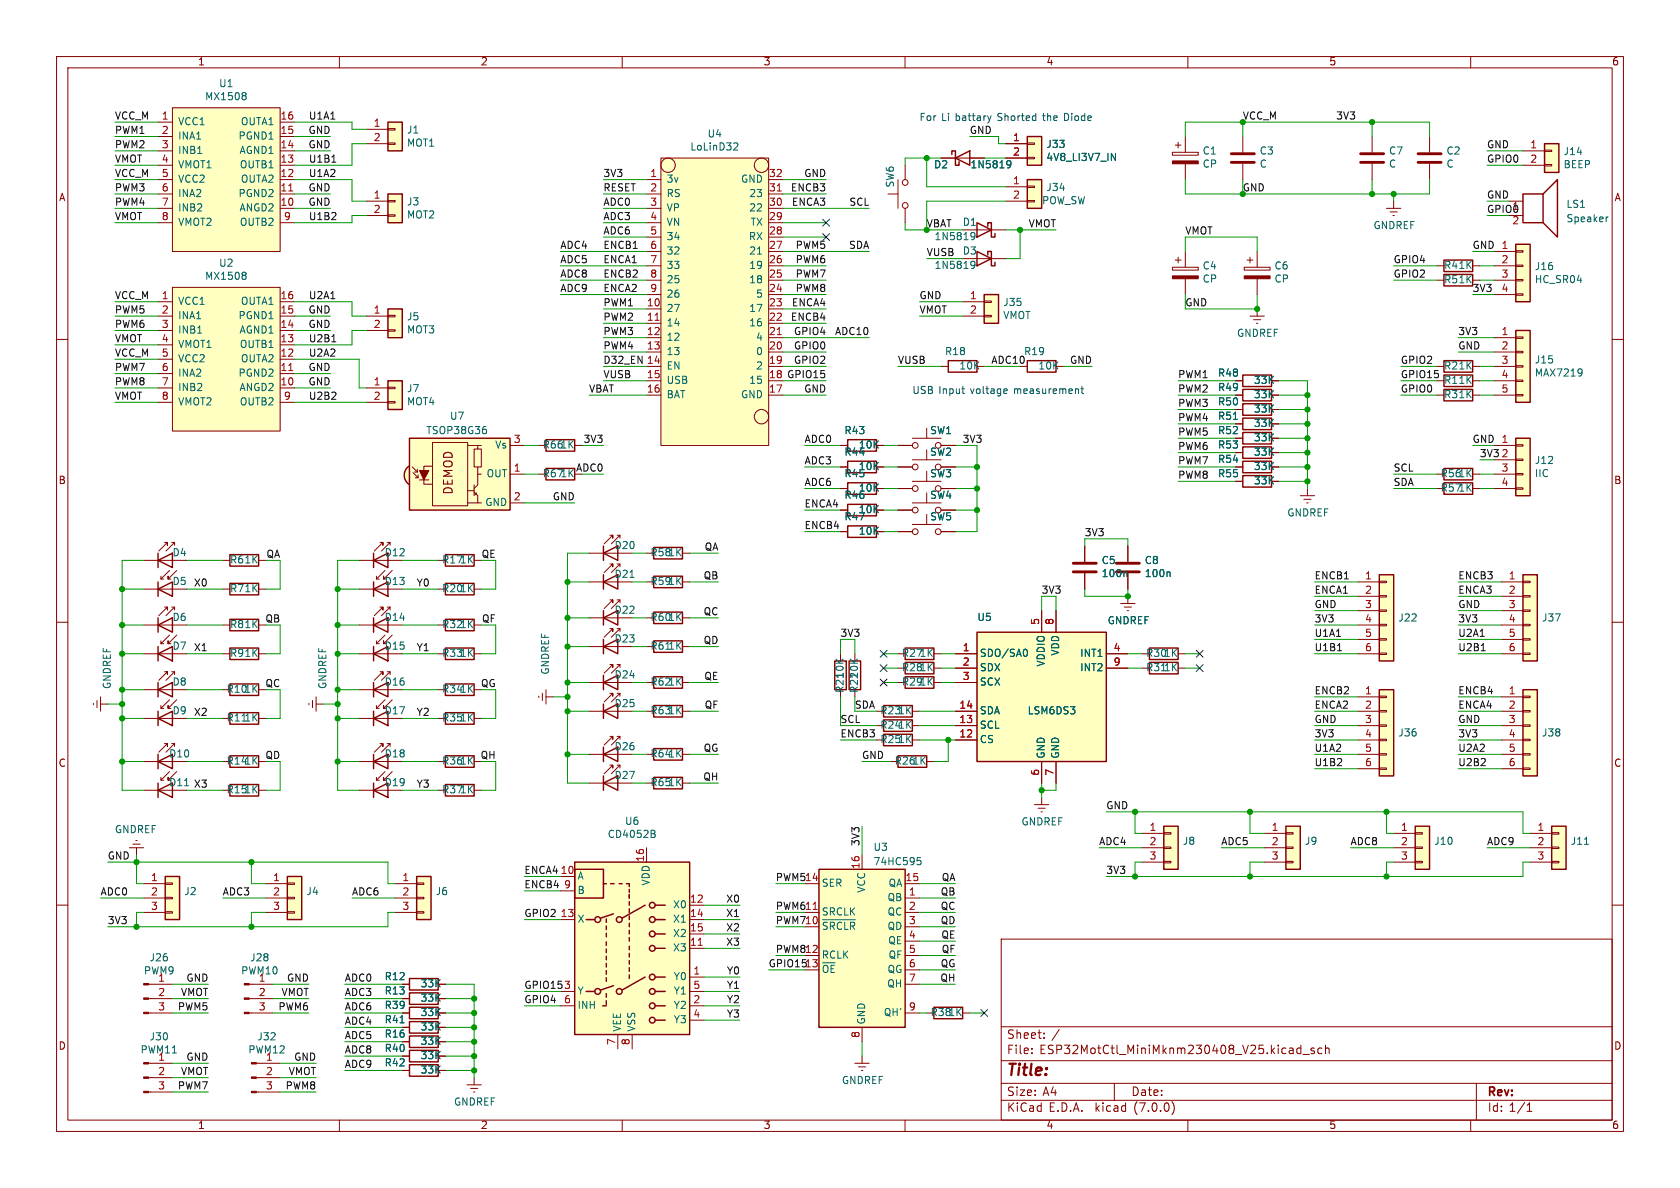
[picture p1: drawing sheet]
<svg xmlns="http://www.w3.org/2000/svg" width="297mm" height="210mm" viewBox="0 0 297 210" stroke-linecap="round" stroke-linejoin="round" font-family="sans-serif">
<defs><g id="words">
<text font-size="2.8" fill="#840000" x="178" y="190.8">Title:</text>
<g font-size="2.1" fill="#840000">
<text x="80.4" y="87.5" transform="rotate(-90 80.4 87.5)">DEMOD</text>
<text x="178" y="183.9">Sheet:</text>
<text x="185.9" y="183.9">/</text>
<text x="178" y="186.6">File:</text>
<text x="183.8" y="186.6">ESP32MotCtl_MiniMknm230408_V25.kicad_sch</text>
<text x="178" y="196.8">KiCad</text>
<text x="178" y="194">Size:</text>
<text x="184.3" y="194">A4</text>
<text x="185.4" y="196.8">E.D.A.</text>
<text x="193.7" y="196.8">kicad</text>
<text x="200" y="194">Date:</text>
<text x="200.6" y="196.8">(7.0.0)</text>
<text x="263" y="194.2">Rev:</text>
<text x="263" y="196.8">Id: 1/1</text>
</g>
<g font-size="1.8" fill="#840000">
<text x="35" y="11.8">1</text>
<text x="85" y="11.8">2</text>
<text x="135" y="11.8">3</text>
<text x="185" y="11.8">4</text>
<text x="235" y="11.8">5</text>
<text x="285" y="11.8">6</text>
<text x="10.4" y="35.8">A</text>
<text x="285.4" y="35.8">A</text>
<text x="10.3" y="85.8">B</text>
<text x="285.3" y="85.8">B</text>
<text x="10.3" y="135.8">C</text>
<text x="285.3" y="135.8">C</text>
<text x="10.3" y="185.8">D</text>
<text x="285.3" y="185.8">D</text>
<text x="35" y="199.8">1</text>
<text x="85" y="199.8">2</text>
<text x="135" y="199.8">3</text>
<text x="185" y="199.8">4</text>
<text x="235" y="199.8">5</text>
<text x="285" y="199.8">6</text>
</g>
<g font-size="1.8" fill="#006464">
<text x="36.2" y="18">MX1508</text>
<text x="38.7" y="15.7">U1</text>
<text x="31.5" y="22.4">VCC1</text>
<text x="42.5" y="22.4">OUTA1</text>
<text x="71.9" y="23.9">J1</text>
<text x="31.5" y="25">INA1</text>
<text x="31.5" y="27.5">INB1</text>
<text x="42" y="25">PGND1</text>
<text x="42.2" y="27.5">AGND1</text>
<text x="71.9" y="26.2">MOT1</text>
<text x="122" y="26.9">LoLinD32</text>
<text x="125" y="24.6">U4</text>
<text x="184.9" y="26.4">J33</text>
<text x="184.9" y="28.7">4V8_LI3V7_IN</text>
<text x="212.6" y="27.6">C1</text>
<text x="212.6" y="29.9">CP</text>
<text x="222.6" y="27.6">C3</text>
<text x="222.6" y="29.9">C</text>
<text x="245.5" y="27.6">C7</text>
<text x="245.5" y="29.9">C</text>
<text x="255.7" y="27.6">C2</text>
<text x="255.7" y="29.9">C</text>
<text x="276.4" y="27.7">J14</text>
<text x="31.5" y="30">VMOT1</text>
<text x="31.5" y="32.6">VCC2</text>
<text x="31.5" y="35.1">INA2</text>
<text x="42" y="35.1">PGND2</text>
<text x="42.3" y="30">OUTB1</text>
<text x="42.5" y="32.6">OUTA2</text>
<text x="117.9" y="32.6">3v</text>
<text x="117.9" y="35.1">RS</text>
<text x="130.9" y="32.6">GND</text>
<text x="132.3" y="35.1">23</text>
<text x="158.3" y="33.2" transform="rotate(-90 158.3 33.2)">SW6</text>
<text x="165.1" y="30">D2</text>
<text x="171.5" y="30">1N5819</text>
<text x="184.9" y="34">J34</text>
<text x="276.4" y="30">BEEP</text>
<text x="31.5" y="37.7">INB2</text>
<text x="31.5" y="40.2">VMOT2</text>
<text x="42.2" y="37.7">ANGD2</text>
<text x="42.3" y="40.2">OUTB2</text>
<text x="71.9" y="36.6">J3</text>
<text x="71.9" y="38.9">MOT2</text>
<text x="117.9" y="37.7">VP</text>
<text x="117.9" y="40.2">VN</text>
<text x="132.3" y="37.7">22</text>
<text x="132.6" y="40.2">TX</text>
<text x="170.1" y="40.2">D1</text>
<text x="184.2" y="36.4">POW_SW</text>
<text x="242.8" y="40.8">GNDREF</text>
<text x="276.9" y="37">LS1</text>
<text x="276.9" y="39.6">Speaker</text>
<text x="38.7" y="47.4">U2</text>
<text x="117.9" y="42.7">34</text>
<text x="117.9" y="45.3">32</text>
<text x="117.9" y="47.8">33</text>
<text x="132.3" y="42.7">RX</text>
<text x="132.3" y="47.8">19</text>
<text x="132.3" y="45.3">21</text>
<text x="165.2" y="42.7">1N5819</text>
<text x="165.2" y="47.8">1N5819</text>
<text x="170.1" y="45.3">D3</text>
<text x="212.6" y="47.9">C4</text>
<text x="225.3" y="47.9">C6</text>
<text x="255.2" y="47.8">R41K</text>
<text x="36.2" y="49.7">MX1508</text>
<text x="117.9" y="50.4">25</text>
<text x="117.9" y="52.9">26</text>
<text x="132.3" y="50.4">18</text>
<text x="133.5" y="52.9">5</text>
<text x="212.6" y="50.2">CP</text>
<text x="225.3" y="50.2">CP</text>
<text x="255.2" y="50.4">R51K</text>
<text x="271.3" y="48">J16</text>
<text x="271.3" y="50.3">HC_SR04</text>
<text x="31.5" y="54.2">VCC1</text>
<text x="31.5" y="56.7">INA1</text>
<text x="31.5" y="59.2">INB1</text>
<text x="42" y="56.7">PGND1</text>
<text x="42.2" y="59.2">AGND1</text>
<text x="42.5" y="54.2">OUTA1</text>
<text x="71.9" y="56.9">J5</text>
<text x="71.9" y="59.2">MOT3</text>
<text x="117.9" y="55.4">27</text>
<text x="117.9" y="58">14</text>
<text x="132.3" y="58">16</text>
<text x="132.3" y="55.4">17</text>
<text x="177.3" y="54.4">J35</text>
<text x="177.3" y="56.7">VMOT</text>
<text x="218.6" y="59.8">GNDREF</text>
<text x="31.5" y="61.8">VMOT1</text>
<text x="31.5" y="64.3">VCC2</text>
<text x="42.3" y="61.8">OUTB1</text>
<text x="42.5" y="64.3">OUTA2</text>
<text x="117.9" y="60.5">12</text>
<text x="117.9" y="63.1">13</text>
<text x="117.9" y="65.6">EN</text>
<text x="133.5" y="65.6">2</text>
<text x="133.5" y="63.1">0</text>
<text x="133.5" y="60.5">4</text>
<text x="167" y="63.1">R18</text>
<text x="169.5" y="65.6">10K</text>
<text x="183.5" y="65.6">10K</text>
<text x="255.2" y="65.6">R21K</text>
<text x="271.3" y="64.5">J15</text>
<text x="31.5" y="66.9">INA2</text>
<text x="31.5" y="69.4">INB2</text>
<text x="31.5" y="71.9">VMOT2</text>
<text x="42" y="66.9">PGND2</text>
<text x="42.2" y="69.4">ANGD2</text>
<text x="42.3" y="71.9">OUTB2</text>
<text x="71.9" y="69.6">J7</text>
<text x="71.9" y="71.9">MOT4</text>
<text x="117.9" y="68.1">USB</text>
<text x="117.9" y="70.7">BAT</text>
<text x="130.9" y="70.7">GND</text>
<text x="132.3" y="68.1">15</text>
<text x="215.3" y="66.9">R48</text>
<text x="215.3" y="69.4">R49</text>
<text x="215.3" y="71.9">R50</text>
<text x="221.6" y="68.1">33K</text>
<text x="221.6" y="70.7">33K</text>
<text x="255.2" y="70.7">R31K</text>
<text x="255.2" y="68.1">R11K</text>
<text x="271.3" y="66.8">MAX7219</text>
<text x="75.3" y="77">TSOP38G36</text>
<text x="79.5" y="74.5">U7</text>
<text x="149.2" y="77">R43</text>
<text x="164.4" y="77">SW1</text>
<text x="215.3" y="74.5">R51</text>
<text x="215.3" y="77">R52</text>
<text x="221.6" y="75.8">33K</text>
<text x="221.6" y="73.2">33K</text>
<text x="87.4" y="79.6">Vs</text>
<text x="95.9" y="79.6">R661K</text>
<text x="149.2" y="80.8">R44</text>
<text x="151.8" y="79.6">10K</text>
<text x="151.8" y="83.4">10K</text>
<text x="164.4" y="80.8">SW2</text>
<text x="215.3" y="79.6">R53</text>
<text x="215.3" y="82.1">R54</text>
<text x="221.6" y="78.3">33K</text>
<text x="221.6" y="80.8">33K</text>
<text x="221.6" y="83.4">33K</text>
<text x="271.3" y="82.3">J12</text>
<text x="85.7" y="89.7">GND</text>
<text x="85.9" y="84.6">OUT</text>
<text x="95.9" y="84.6">R671K</text>
<text x="149.2" y="84.6">R45</text>
<text x="149.2" y="88.5">R46</text>
<text x="151.8" y="87.2">10K</text>
<text x="164.4" y="88.5">SW4</text>
<text x="164.4" y="84.6">SW3</text>
<text x="215.3" y="84.6">R55</text>
<text x="221.6" y="85.9">33K</text>
<text x="254.6" y="84.6">R561K</text>
<text x="254.6" y="87.2">R571K</text>
<text x="271.3" y="84.6">IIC</text>
<text x="149.2" y="92.3">R47</text>
<text x="151.8" y="94.8">10K</text>
<text x="151.8" y="91">10K</text>
<text x="164.4" y="92.3">SW5</text>
<text x="227.5" y="91.6">GNDREF</text>
<text x="30.4" y="98.6">D4</text>
<text x="40.6" y="99.9">R61K</text>
<text x="67.9" y="98.6">D12</text>
<text x="78.1" y="99.9">R171K</text>
<text x="108.6" y="97.3">D20</text>
<text x="114.9" y="98.6">R581K</text>
<text x="194.7" y="100">C5</text>
<text x="202.3" y="100">C8</text>
<text x="30.4" y="103.7">D5</text>
<text x="40.6" y="105">R71K</text>
<text x="67.9" y="103.7">D13</text>
<text x="78.1" y="105">R201K</text>
<text x="108.6" y="102.4">D21</text>
<text x="114.9" y="103.7">R591K</text>
<text x="194.7" y="102.3">100n</text>
<text x="202.3" y="102.3">100n</text>
<text x="30.4" y="110">D6</text>
<text x="40.6" y="111.3">R81K</text>
<text x="67.9" y="110">D14</text>
<text x="78.1" y="111.3">R321K</text>
<text x="108.6" y="108.8">D22</text>
<text x="108.6" y="113.9">D23</text>
<text x="114.9" y="110">R601K</text>
<text x="172.7" y="110">U5</text>
<text x="195.8" y="110.6">GNDREF</text>
<text x="247.1" y="110.1">J22</text>
<text x="272.5" y="110.1">J37</text>
<text x="30.4" y="115.1">D7</text>
<text x="40.6" y="116.4">R91K</text>
<text x="67.9" y="115.1">D15</text>
<text x="78.1" y="116.4">R331K</text>
<text x="97.3" y="119.3" transform="rotate(-90 97.3 119.3)">GNDREF</text>
<text x="114.9" y="115.1">R611K</text>
<text x="159.4" y="118.9">R281K</text>
<text x="159.4" y="116.4">R271K</text>
<text x="173.2" y="116.4">SDO/SA0</text>
<text x="173.2" y="118.9">SDX</text>
<text x="185" y="118" transform="rotate(-90 185 118)">VDDIO</text>
<text x="187.5" y="116" transform="rotate(-90 187.5 116)">VDD</text>
<text x="190.8" y="116.4">INT1</text>
<text x="190.8" y="118.9">INT2</text>
<text x="202.6" y="118.9">R311K</text>
<text x="202.6" y="116.4">R301K</text>
<text x="19.9" y="121.9" transform="rotate(-90 19.9 121.9)">GNDREF</text>
<text x="30.4" y="121.5">D8</text>
<text x="40" y="122.7">R101K</text>
<text x="58" y="121.9" transform="rotate(-90 58 121.9)">GNDREF</text>
<text x="67.9" y="121.5">D16</text>
<text x="78.1" y="122.7">R341K</text>
<text x="108.6" y="125.3">D25</text>
<text x="108.6" y="120.2">D24</text>
<text x="114.9" y="121.5">R621K</text>
<text x="149.4" y="122.6" transform="rotate(-90 149.4 122.6)">R2110K</text>
<text x="152" y="122.6" transform="rotate(-90 152 122.6)">R2210K</text>
<text x="159.4" y="121.5">R291K</text>
<text x="173.2" y="121.5">SCX</text>
<text x="30.4" y="126.6">D9</text>
<text x="40" y="127.8">R111K</text>
<text x="67.9" y="126.6">D17</text>
<text x="78.1" y="127.8">R351K</text>
<text x="114.9" y="126.6">R631K</text>
<text x="155.6" y="129.1">R241K</text>
<text x="155.6" y="126.6">R231K</text>
<text x="155.6" y="131.6">R251K</text>
<text x="173.2" y="131.6">CS</text>
<text x="173.2" y="129.1">SCL</text>
<text x="173.2" y="126.6">SDA</text>
<text x="181.6" y="126.6">LSM6DS3</text>
<text x="247.1" y="130.5">J36</text>
<text x="272.5" y="130.5">J38</text>
<text x="29.8" y="134.2">D10</text>
<text x="40" y="135.4">R141K</text>
<text x="67.9" y="134.2">D18</text>
<text x="78.1" y="135.4">R361K</text>
<text x="108.6" y="138">D27</text>
<text x="108.6" y="132.9">D26</text>
<text x="114.9" y="134.2">R641K</text>
<text x="158.1" y="135.4">R261K</text>
<text x="185" y="134.1" transform="rotate(-90 185 134.1)">GND</text>
<text x="187.5" y="134.1" transform="rotate(-90 187.5 134.1)">GND</text>
<text x="40" y="140.5">R151K</text>
<text x="67.9" y="139.3">D19</text>
<text x="78.1" y="140.5">R371K</text>
<text x="114.9" y="139.3">R651K</text>
<text x="20.3" y="147.6">GNDREF</text>
<text x="107.4" y="148.4">CD4052B</text>
<text x="110.4" y="146.1">U6</text>
<text x="180.5" y="146.2">GNDREF</text>
<text x="209" y="149.6">J8</text>
<text x="230.6" y="149.6">J9</text>
<text x="253.5" y="149.6">J10</text>
<text x="277.6" y="149.6">J11</text>
<text x="102.1" y="155.8">A</text>
<text x="154.4" y="150.7">U3</text>
<text x="154.4" y="153.2">74HC595</text>
<text x="32.5" y="158.5">J2</text>
<text x="54.1" y="158.5">J4</text>
<text x="77" y="158.5">J6</text>
<text x="102.1" y="158.3">B</text>
<text x="115.1" y="156.7" transform="rotate(-90 115.1 156.7)">VDD</text>
<text x="118.9" y="160.8">X0</text>
<text x="145.3" y="157">SER</text>
<text x="153.2" y="157.9" transform="rotate(-90 153.2 157.9)">VCC</text>
<text x="156.8" y="159.6">QB</text>
<text x="157" y="157">QA</text>
<text x="102.1" y="163.4">X</text>
<text x="118.9" y="163.4">X1</text>
<text x="118.9" y="165.9">X2</text>
<text x="145.3" y="165.3">~{SRCLR}</text>
<text x="145.3" y="162.1">SRCLK</text>
<text x="156.8" y="162.1">QC</text>
<text x="156.8" y="164.7">QD</text>
<text x="156.9" y="167.2">QE</text>
<text x="25.4" y="172.5">PWM9</text>
<text x="26.4" y="170.2">J26</text>
<text x="42.6" y="172.5">PWM10</text>
<text x="44.2" y="170.2">J28</text>
<text x="67.9" y="173.5">R12</text>
<text x="118.9" y="168.5">X3</text>
<text x="119" y="173.5">Y0</text>
<text x="145.3" y="169.7">RCLK</text>
<text x="145.3" y="172.9">~{OE}</text>
<text x="156.8" y="172.3">QG</text>
<text x="157" y="169.7">QF</text>
<text x="67.9" y="176.1">R13</text>
<text x="67.9" y="178.6">R39</text>
<text x="74.3" y="174.8">33K</text>
<text x="74.3" y="177.4">33K</text>
<text x="74.3" y="179.9">33K</text>
<text x="102.1" y="176.1">Y</text>
<text x="102.1" y="178.6">INH</text>
<text x="119" y="178.6">Y2</text>
<text x="119" y="176.1">Y1</text>
<text x="156.1" y="179.9">QH'</text>
<text x="156.7" y="174.8">QH</text>
<text x="164.5" y="179.9">R381K</text>
<text x="26.4" y="184.2">J30</text>
<text x="45.4" y="184.2">J32</text>
<text x="67.9" y="183.7">R16</text>
<text x="67.9" y="181.2">R41</text>
<text x="74.3" y="185">33K</text>
<text x="74.3" y="182.4">33K</text>
<text x="110" y="182.4" transform="rotate(-90 110 182.4)">VEE</text>
<text x="112.6" y="182.4" transform="rotate(-90 112.6 182.4)">VSS</text>
<text x="119" y="181.2">Y3</text>
<text x="153.2" y="181.1" transform="rotate(-90 153.2 181.1)">GND</text>
<text x="24.8" y="186.5">PWM11</text>
<text x="43.8" y="186.5">PWM12</text>
<text x="67.9" y="188.8">R42</text>
<text x="67.9" y="186.2">R40</text>
<text x="74.3" y="190.1">33K</text>
<text x="74.3" y="187.5">33K</text>
<text x="148.8" y="191.9">GNDREF</text>
<text x="80.2" y="195.7">GNDREF</text>
</g>
<g font-size="1.8" fill="#0f0f0f">
<text x="20.3" y="21.3">VCC_M</text>
<text x="20.3" y="23.9">PWM1</text>
<text x="54.4" y="23.9">GND</text>
<text x="54.6" y="21.3">U1A1</text>
<text x="171.4" y="23.9">GND</text>
<text x="236.2" y="21.3">3V3</text>
<text x="20.3" y="28.9">VMOT</text>
<text x="20.3" y="26.4">PWM2</text>
<text x="54.4" y="26.4">GND</text>
<text x="54.6" y="28.9">U1B1</text>
<text x="262.9" y="28.9">GPIO0</text>
<text x="262.9" y="26.4">GND</text>
<text x="20.3" y="31.5">VCC_M</text>
<text x="20.3" y="34">PWM3</text>
<text x="54.4" y="34">GND</text>
<text x="54.6" y="31.5">U1A2</text>
<text x="106.7" y="31.5">3V3</text>
<text x="106.7" y="34">RESET</text>
<text x="139.7" y="34">ENCB3</text>
<text x="142.1" y="31.5">GND</text>
<text x="219.7" y="34">GND</text>
<text x="262.9" y="35.3">GND</text>
<text x="20.3" y="39.1">VMOT</text>
<text x="20.3" y="36.6">PWM4</text>
<text x="54.4" y="36.6">GND</text>
<text x="54.6" y="39.1">U1B2</text>
<text x="106.7" y="39.1">ADC3</text>
<text x="106.7" y="41.6">ADC6</text>
<text x="106.7" y="36.6">ADC0</text>
<text x="139.9" y="36.6">ENCA3</text>
<text x="150" y="36.6">SCL</text>
<text x="163.8" y="40.4">VBAT</text>
<text x="181.7" y="40.4">VMOT</text>
<text x="209.5" y="41.6">VMOT</text>
<text x="262.9" y="37.8">GPIO0</text>
<text x="267.3" y="37.5">1</text>
<text x="99.1" y="44.2">ADC4</text>
<text x="99.1" y="46.7">ADC5</text>
<text x="106.7" y="44.2">ENCB1</text>
<text x="106.7" y="46.7">ENCA1</text>
<text x="140.5" y="44.2">PWM5</text>
<text x="140.5" y="46.7">PWM6</text>
<text x="150" y="44.2">SDA</text>
<text x="163.8" y="45.5">VUSB</text>
<text x="246.4" y="46.7">GPIO4</text>
<text x="260.3" y="44.2">GND 1</text>
<text x="20.3" y="53.1">VCC_M</text>
<text x="54.6" y="53.1">U2A1</text>
<text x="99.1" y="51.8">ADC9</text>
<text x="99.1" y="49.3">ADC8</text>
<text x="106.7" y="49.3">ENCB2</text>
<text x="106.7" y="51.8">ENCA2</text>
<text x="140.5" y="49.3">PWM7</text>
<text x="140.5" y="51.8">PWM8</text>
<text x="162.6" y="53.1">GND</text>
<text x="246.4" y="49.3">GPIO2</text>
<text x="260.3" y="51.8">3V3</text>
<text x="20.3" y="55.6">PWM5</text>
<text x="20.3" y="58.2">PWM6</text>
<text x="54.4" y="58.2">GND</text>
<text x="54.4" y="55.6">GND</text>
<text x="106.7" y="59.4">PWM3</text>
<text x="106.7" y="56.9">PWM2</text>
<text x="106.7" y="54.3">PWM1</text>
<text x="139.7" y="56.9">ENCB4</text>
<text x="139.9" y="54.3">ENCA4</text>
<text x="140.2" y="59.4">GPIO4</text>
<text x="147.5" y="59.4">ADC10</text>
<text x="162.6" y="55.6">VMOT</text>
<text x="209.5" y="54.3">GND</text>
<text x="257.8" y="59.4">3V3</text>
<text x="20.3" y="65.8">PWM7</text>
<text x="20.3" y="63.2">VCC_M</text>
<text x="20.3" y="60.7">VMOT</text>
<text x="54.4" y="65.8">GND</text>
<text x="54.6" y="60.7">U2B1</text>
<text x="54.6" y="63.2">U2A2</text>
<text x="106.7" y="64.5">D32_EN 14</text>
<text x="106.7" y="62">PWM4</text>
<text x="140.2" y="62">GPIO0</text>
<text x="140.2" y="64.5">GPIO2</text>
<text x="158.7" y="64.5">VUSB</text>
<text x="175.3" y="64.5">ADC10</text>
<text x="181" y="63.1">R19</text>
<text x="189" y="64.5">GND</text>
<text x="247.6" y="64.5">GPIO2</text>
<text x="257.8" y="62">GND</text>
<text x="20.3" y="70.9">VMOT</text>
<text x="20.3" y="68.3">PWM8</text>
<text x="54.4" y="68.3">GND</text>
<text x="54.6" y="70.9">U2B2</text>
<text x="104.1" y="69.6">VBAT</text>
<text x="106.7" y="67">VUSB</text>
<text x="135.9" y="67.1">18 GPIO15</text>
<text x="142.1" y="69.6">GND</text>
<text x="208.3" y="67">PWM1</text>
<text x="208.3" y="69.6">PWM2</text>
<text x="247.6" y="69.6">GPIO0</text>
<text x="247.6" y="67">GPIO15</text>
<text x="208.3" y="77.2">PWM5</text>
<text x="208.3" y="74.7">PWM4</text>
<text x="208.3" y="72.1">PWM3</text>
<text x="101.7" y="83.6">ADC0</text>
<text x="103" y="78.5">3V3</text>
<text x="142.2" y="78.5">ADC0</text>
<text x="142.2" y="82.3">ADC3</text>
<text x="170.2" y="78.5">3V3</text>
<text x="208.3" y="79.7">PWM6</text>
<text x="208.3" y="82.3">PWM7</text>
<text x="246.4" y="83.6">SCL</text>
<text x="260.3" y="78.5">GND 1</text>
<text x="265.4" y="81">2</text>
<text x="97.6" y="88.6">GND</text>
<text x="142.2" y="86.1">ADC6</text>
<text x="142.2" y="89.9">ENCA4</text>
<text x="208.3" y="84.8">PWM8</text>
<text x="246.4" y="86.1">SDA</text>
<text x="142.2" y="93.7">ENCB4</text>
<text x="191.8" y="95">3V3</text>
<text x="124.5" y="97.5">QA</text>
<text x="34.3" y="103.9">X0</text>
<text x="73.7" y="103.9">Y0</text>
<text x="124.3" y="102.6">QB</text>
<text x="232.4" y="105.1">ENCA1</text>
<text x="232.4" y="107.7">GND</text>
<text x="232.4" y="102.6">ENCB1</text>
<text x="257.8" y="105.1">ENCA3</text>
<text x="257.8" y="102.6">ENCB3</text>
<text x="257.8" y="107.7">GND</text>
<text x="124.3" y="109">QC</text>
<text x="232.4" y="110.2">3V3</text>
<text x="232.4" y="112.8">U1A1</text>
<text x="257.8" y="112.8">U2A1</text>
<text x="257.8" y="110.2">3V3</text>
<text x="34.3" y="115.3">X1</text>
<text x="73.7" y="115.3">Y1</text>
<text x="124.3" y="114">QD</text>
<text x="232.4" y="115.3">U1B1</text>
<text x="257.8" y="115.3">U2B1</text>
<text x="124.4" y="120.4">QE</text>
<text x="124.5" y="125.5">QF</text>
<text x="151.1" y="125.5">SDA</text>
<text x="232.4" y="125.5">ENCA2</text>
<text x="232.4" y="122.9">ENCB2</text>
<text x="257.8" y="125.5">ENCA4</text>
<text x="257.8" y="122.9">ENCB4</text>
<text x="34.3" y="126.7">X2</text>
<text x="73.7" y="126.7">Y2</text>
<text x="148.6" y="130.5">ENCB3</text>
<text x="148.6" y="128">SCL</text>
<text x="232.4" y="130.5">3V3</text>
<text x="232.4" y="128">GND</text>
<text x="257.8" y="128">GND</text>
<text x="257.8" y="130.5">3V3</text>
<text x="124.3" y="133.1">QG</text>
<text x="152.4" y="134.4">GND</text>
<text x="232.4" y="133.1">U1A2</text>
<text x="232.4" y="135.6">U1B2</text>
<text x="257.8" y="135.6">U2B2</text>
<text x="257.8" y="133.1">U2A2</text>
<text x="29.8" y="139.3">D11 X3</text>
<text x="73.7" y="139.4">Y3</text>
<text x="124.2" y="138.2">QH</text>
<text x="195.6" y="143.2">GND</text>
<text x="152.1" y="149.7" transform="rotate(-90 152.1 149.7)">3V3</text>
<text x="194.3" y="149.6">ADC4</text>
<text x="215.9" y="149.6">ADC5</text>
<text x="238.8" y="149.6">ADC8</text>
<text x="262.9" y="149.6">ADC9</text>
<text x="19" y="152.1">GND</text>
<text x="92.7" y="154.7">ENCA4</text>
<text x="137.2" y="155.9">PWM514</text>
<text x="166.4" y="155.9">QA</text>
<text x="195.6" y="154.7">3V3</text>
<text x="17.8" y="158.5">ADC0</text>
<text x="39.4" y="158.5">ADC3</text>
<text x="62.2" y="158.5">ADC6</text>
<text x="92.7" y="157.2">ENCB4</text>
<text x="128.3" y="159.8">X0</text>
<text x="137.2" y="161">PWM611</text>
<text x="166.2" y="158.5">QB</text>
<text x="166.2" y="161">QC</text>
<text x="19" y="163.6">3V3</text>
<text x="92.7" y="162.3">GPIO2</text>
<text x="128.3" y="164.8">X2</text>
<text x="128.3" y="167.4">X3</text>
<text x="128.3" y="162.3">X1</text>
<text x="137.2" y="163.6">PWM710</text>
<text x="166.2" y="163.6">QD</text>
<text x="166.3" y="166.1">QE</text>
<text x="32.8" y="173.7">GND</text>
<text x="50.6" y="173.7">GND</text>
<text x="61" y="173.7">ADC0</text>
<text x="128.4" y="172.5">Y0</text>
<text x="135.9" y="171.2">GPIO1513</text>
<text x="137.2" y="168.6">PWM812</text>
<text x="166.1" y="173.7">QH</text>
<text x="166.2" y="171.2">QG</text>
<text x="166.4" y="168.6">QF</text>
<text x="31.3" y="178.8">PWM5</text>
<text x="31.9" y="176.3">VMOT</text>
<text x="49.1" y="178.8">PWM6</text>
<text x="49.6" y="176.3">VMOT</text>
<text x="61" y="178.8">ADC6</text>
<text x="61" y="176.3">ADC3</text>
<text x="92.7" y="177.5">GPIO4</text>
<text x="92.7" y="175">GPIO15</text>
<text x="99.7" y="175">3</text>
<text x="128.4" y="175">Y1</text>
<text x="128.4" y="177.5">Y2</text>
<text x="61" y="183.9">ADC5</text>
<text x="61" y="181.3">ADC4</text>
<text x="128.4" y="180.1">Y3</text>
<text x="31.9" y="190.2">VMOT</text>
<text x="32.8" y="187.7">GND</text>
<text x="50.9" y="190.2">VMOT</text>
<text x="51.9" y="187.7">GND</text>
<text x="61" y="189">ADC9</text>
<text x="61" y="186.4">ADC8</text>
<text x="31.3" y="192.8">PWM7</text>
<text x="50.4" y="192.8">PWM8</text>
</g>
<g font-size="1.8" fill="#a90000">
<text x="28.5" y="21.3">1</text>
<text x="28.5" y="23.9">2</text>
<text x="49.5" y="23.9">15</text>
<text x="49.5" y="21.3">16</text>
<text x="66" y="22.6">1</text>
<text x="28.5" y="26.4">3</text>
<text x="28.5" y="29">4</text>
<text x="49.5" y="29">13</text>
<text x="49.5" y="26.4">14</text>
<text x="66" y="25.1">2</text>
<text x="179" y="25.1">1</text>
<text x="179" y="27.7">2</text>
<text x="270.5" y="26.4">1</text>
<text x="270.5" y="29">2</text>
<text x="28.5" y="31.5">5</text>
<text x="28.5" y="34">6</text>
<text x="49.5" y="34">11</text>
<text x="49.5" y="31.5">12</text>
<text x="66" y="35.3">1</text>
<text x="114.9" y="31.5">1</text>
<text x="114.9" y="34">2</text>
<text x="135.9" y="34">31</text>
<text x="135.9" y="31.5">32</text>
<text x="179" y="32.8">1</text>
<text x="179" y="35.3">2</text>
<text x="28.5" y="36.6">7</text>
<text x="28.5" y="39.1">8</text>
<text x="49.5" y="36.6">10</text>
<text x="50.1" y="39.1">9</text>
<text x="66" y="37.8">2</text>
<text x="114.9" y="36.6">3</text>
<text x="114.9" y="39.1">4</text>
<text x="114.9" y="41.7">5</text>
<text x="135.9" y="41.7">28</text>
<text x="135.9" y="39.1">29</text>
<text x="135.9" y="36.6">30</text>
<text x="267.3" y="40">2</text>
<text x="114.9" y="44.2">6</text>
<text x="114.9" y="46.7">7</text>
<text x="135.9" y="46.7">26</text>
<text x="135.9" y="44.2">27</text>
<text x="265.4" y="46.7">2</text>
<text x="28.5" y="53.1">1</text>
<text x="49.5" y="53.1">16</text>
<text x="114.9" y="49.3">8</text>
<text x="114.9" y="51.8">9</text>
<text x="135.9" y="51.8">24</text>
<text x="135.9" y="49.3">25</text>
<text x="171.4" y="53.1">1</text>
<text x="265.4" y="49.3">3</text>
<text x="265.4" y="51.8">4</text>
<text x="28.5" y="55.6">2</text>
<text x="28.5" y="58.2">3</text>
<text x="49.5" y="58.2">14</text>
<text x="49.5" y="55.6">15</text>
<text x="66" y="55.6">1</text>
<text x="66" y="58.2">2</text>
<text x="114.3" y="54.4">10</text>
<text x="114.3" y="56.9">11</text>
<text x="114.3" y="59.4">12</text>
<text x="135.9" y="59.4">21</text>
<text x="135.9" y="56.9">22</text>
<text x="135.9" y="54.4">23</text>
<text x="171.4" y="55.6">2</text>
<text x="265.4" y="59.4">1</text>
<text x="28.5" y="60.7">4</text>
<text x="28.5" y="63.2">5</text>
<text x="28.5" y="65.8">6</text>
<text x="49.5" y="65.8">11</text>
<text x="49.5" y="63.2">12</text>
<text x="49.5" y="60.7">13</text>
<text x="114.3" y="62">13</text>
<text x="135.9" y="64.5">19</text>
<text x="135.9" y="62">20</text>
<text x="265.4" y="62">2</text>
<text x="265.4" y="64.5">3</text>
<text x="28.5" y="68.3">7</text>
<text x="28.5" y="70.9">8</text>
<text x="49.5" y="68.3">10</text>
<text x="50.1" y="70.9">9</text>
<text x="66" y="68.3">1</text>
<text x="66" y="70.9">2</text>
<text x="114.3" y="67.1">15</text>
<text x="114.3" y="69.6">16</text>
<text x="135.9" y="69.6">17</text>
<text x="265.4" y="67.1">4</text>
<text x="265.4" y="69.6">5</text>
<text x="90.8" y="83.6">1</text>
<text x="90.8" y="78.5">3</text>
<text x="265.4" y="83.6">3</text>
<text x="90.8" y="88.6">2</text>
<text x="265.4" y="86.1">4</text>
<text x="241.3" y="102.6">1</text>
<text x="241.3" y="105.2">2</text>
<text x="241.3" y="107.7">3</text>
<text x="266.7" y="102.6">1</text>
<text x="266.7" y="105.2">2</text>
<text x="266.7" y="107.7">3</text>
<text x="183.9" y="110.5" transform="rotate(-90 183.9 110.5)">5</text>
<text x="186.4" y="110.5" transform="rotate(-90 186.4 110.5)">8</text>
<text x="241.3" y="110.2">4</text>
<text x="241.3" y="112.8">5</text>
<text x="266.7" y="110.2">4</text>
<text x="266.7" y="112.8">5</text>
<text x="170.1" y="115.3">1</text>
<text x="170.1" y="117.9">2</text>
<text x="196.8" y="115.3">4</text>
<text x="196.8" y="117.9">9</text>
<text x="241.3" y="115.3">6</text>
<text x="266.7" y="115.3">6</text>
<text x="169.5" y="125.5">14</text>
<text x="170.1" y="120.4">3</text>
<text x="241.3" y="122.9">1</text>
<text x="241.3" y="125.5">2</text>
<text x="266.7" y="122.9">1</text>
<text x="266.7" y="125.5">2</text>
<text x="169.5" y="130.6">12</text>
<text x="169.5" y="128">13</text>
<text x="241.3" y="128">3</text>
<text x="241.3" y="130.6">4</text>
<text x="266.7" y="128">3</text>
<text x="266.7" y="130.6">4</text>
<text x="183.9" y="137.2" transform="rotate(-90 183.9 137.2)">6</text>
<text x="186.4" y="137.2" transform="rotate(-90 186.4 137.2)">7</text>
<text x="241.3" y="133.1">5</text>
<text x="241.3" y="135.6">6</text>
<text x="266.7" y="133.1">5</text>
<text x="266.7" y="135.6">6</text>
<text x="203.2" y="147.1">1</text>
<text x="203.2" y="149.6">2</text>
<text x="224.8" y="147.1">1</text>
<text x="224.8" y="149.6">2</text>
<text x="247.6" y="147.1">1</text>
<text x="247.6" y="149.6">2</text>
<text x="271.7" y="147.1">1</text>
<text x="271.7" y="149.6">2</text>
<text x="26.6" y="156">1</text>
<text x="48.2" y="156">1</text>
<text x="71.1" y="156">1</text>
<text x="99.1" y="154.7">10</text>
<text x="114" y="152.4" transform="rotate(-90 114 152.4)">16</text>
<text x="152.1" y="153.7" transform="rotate(-90 152.1 153.7)">16</text>
<text x="160" y="156">15</text>
<text x="203.2" y="152.1">3</text>
<text x="224.8" y="152.1">3</text>
<text x="247.6" y="152.1">3</text>
<text x="271.7" y="152.1">3</text>
<text x="26.6" y="158.5">2</text>
<text x="26.6" y="161">3</text>
<text x="48.2" y="158.5">2</text>
<text x="48.2" y="161">3</text>
<text x="71.1" y="158.5">2</text>
<text x="71.1" y="161">3</text>
<text x="99.7" y="157.2">9</text>
<text x="121.9" y="159.8">12</text>
<text x="160.6" y="158.5">1</text>
<text x="160.6" y="161">2</text>
<text x="99.1" y="162.3">13</text>
<text x="121.9" y="167.4">11</text>
<text x="121.9" y="162.3">14</text>
<text x="121.9" y="164.8">15</text>
<text x="160.6" y="163.6">3</text>
<text x="160.6" y="166.1">4</text>
<text x="27.9" y="173.7">1</text>
<text x="45.7" y="173.7">1</text>
<text x="122.5" y="172.5">1</text>
<text x="160.6" y="168.7">5</text>
<text x="160.6" y="171.2">6</text>
<text x="160.6" y="173.7">7</text>
<text x="27.9" y="176.3">2</text>
<text x="27.9" y="178.8">3</text>
<text x="45.7" y="176.3">2</text>
<text x="45.7" y="178.8">3</text>
<text x="99.7" y="177.5">6</text>
<text x="122.5" y="177.5">2</text>
<text x="122.5" y="175">5</text>
<text x="160.6" y="178.8">9</text>
<text x="109" y="184.8" transform="rotate(-90 109 184.8)">7</text>
<text x="111.5" y="184.8" transform="rotate(-90 111.5 184.8)">8</text>
<text x="122.5" y="180.1">4</text>
<text x="152.1" y="183.5" transform="rotate(-90 152.1 183.5)">8</text>
<text x="27.9" y="187.7">1</text>
<text x="27.9" y="190.2">2</text>
<text x="47" y="187.7">1</text>
<text x="47" y="190.2">2</text>
<text x="27.9" y="192.8">3</text>
<text x="47" y="192.8">3</text>
</g>
<g font-size="1.8" fill="#0000c2">
<text x="162.6" y="21.6">For</text>
<text x="166.5" y="21.6">Li battary</text>
<text x="176.5" y="21.6">Shorted</text>
<text x="184.7" y="21.6">the</text>
<text x="188.5" y="21.6">Diode</text>
<text x="161.3" y="69.9">USB Input</text>
<text x="171.7" y="69.9">voltage</text>
<text x="179.4" y="69.9">measurement</text>
</g>
<g font-size="1.8" fill="#009600">
<text x="219.7" y="21.3">VCC_M</text>
<text x="261.6" y="81">3V3</text>
<text x="47" y="98.8">QA</text>
<text x="85" y="98.8">QE</text>
<text x="184.1" y="105.1">3V3</text>
<text x="46.8" y="110.2">QB</text>
<text x="85.1" y="110.2">QF</text>
<text x="148.6" y="112.8">3V3</text>
<text x="46.8" y="121.7">QC</text>
<text x="84.9" y="121.7">QG</text>
<text x="46.8" y="134.4">QD</text>
<text x="84.8" y="134.4">QH</text>
</g>
</g></defs>
<g fill="none" stroke="#840000" stroke-width=".18">
<path d="M10 10h277v190h-277zM12 12h273v186h-273zM30.5 19.1h19v25.4h-19zM60 10v2M110 10v2M160 10v2M210 10v2M260 10v2M27.9 36.8h2.6M27.9 34.3h2.6M27.9 26.7h2.6M27.9 29.2h2.6"/>
<path d="M27.9 21.6h2.6M27.9 31.8h2.6M27.9 24.1h2.6M27.9 39.4h2.6M49.5 36.8h2.6M49.5 34.3h2.6M49.5 26.7h2.6M49.5 29.2h2.6M49.5 21.6h2.6M49.5 31.8h2.6M49.5 24.1h2.6M49.5 39.4h2.6"/>
<path d="M64.8 38.1h3.8M64.8 25.4h3.8M64.8 35.6h3.8M64.8 22.9h3.8M68.6 38h1.2v.2h-1.2zM68.6 35.4h1.2v.3h-1.2zM68.6 25.3h1.2v.2h-1.2zM68.6 22.7h1.2v.3h-1.2zM114.3 36.8h2.5M114.3 34.3h2.5M114.3 31.8h2.5M114.3 39.4h2.5"/>
<path d="M116.8 27.9h19.1v50.8h-19.1zM135.9 36.8h2.5M135.9 34.3h2.5M135.9 31.8h2.5M135.9 39.4h2.5M157 34.3h1.7M158.7 31.8v5M160 29.2v2.6M160 36.8v2.6M166.4 27.9h7.6M177.8 27.9h3.8M177.8 25.4h3.8"/>
<path d="M177.8 33h3.8M177.8 35.6h3.8M181.6 27.8h1.3v.3h-1.3zM181.6 25.3h1.3v.2h-1.3zM181.6 35.4h1.3v.3h-1.3zM181.6 32.9h1.3v.2h-1.3zM207.3 26.9h4.5v.5h-4.5zM207.8 25.7h1M208.3 25.1v1.1M209.5 24.1v2.8M209.5 29v2.8M219.7 24.1v2.8"/>
<path d="M219.7 29v2.8M242.6 24.1v2.8M242.6 29v2.8M245.1 36.8h2.5M245.7 37.5h1.3M246.3 38.1h.2M246.4 35.6v1.2M252.7 24.1v2.8M252.7 29v2.8M266.7 38.1h2.5M266.7 35.6h2.5M269.2 26.7h3.8"/>
<path d="M269.2 29.2h3.8M273 29.1h1.3v.2h-1.3zM273 26.5h1.3v.3h-1.3zM10 60h2M27.9 55.9h2.6M27.9 53.3h2.6M27.9 58.4h2.6M30.5 50.8h19v25.4h-19zM49.5 55.9h2.6M49.5 53.3h2.6M49.5 58.4h2.6M64.8 55.9h3.8"/>
<path d="M64.8 58.4h3.8M68.6 58.3h1.2v.2h-1.2zM68.6 55.8h1.2v.2h-1.2zM114.3 57.2h2.5M114.3 47h2.5M114.3 49.5h2.5M114.3 44.5h2.5M114.3 52.1h2.5M114.3 59.7h2.5M114.3 54.6h2.5M114.3 41.9h2.5M135.9 57.2h2.5"/>
<path d="M135.9 47h2.5M135.9 49.5h2.5M135.9 44.5h2.5M135.9 52.1h2.5M135.9 59.7h2.5M135.9 54.6h2.5M135.9 41.9h2.5M170.2 55.9h3.8M170.2 40.6h7.6M170.2 53.3h3.8M172.7 45.7h5.1M174 55.8h1.3v.2h-1.3z"/>
<path d="M174 53.2h1.3v.3h-1.3zM207.3 47.2h4.5v.6h-4.5zM207.8 46h1M208.3 45.5v1M209.5 44.5v2.7M209.5 49.3v2.8M220 47.2h4.5v.6h-4.5zM220.5 46h1M221 45.5v1M221 55.9h2.5M221.6 56.5h1.3M222.1 57.2h.3"/>
<path d="M222.2 44.5v2.7M222.2 49.3v2.8M222.2 54.6v1.3M254 47h1.3M254 49.5h1.3M260.3 47h1.3M260.3 49.5h1.3M264.2 47h3.8M264.2 49.5h3.8M264.2 44.5h3.8M264.2 52.1h3.8M264.2 59.7h3.8"/>
<path d="M268 51.9h1.2v.3h-1.2zM268 49.4h1.2v.3h-1.2zM268 46.9h1.2v.2h-1.2zM268 44.3h1.2v.3h-1.2zM268 59.6h1.2v.2h-1.2zM285 60h2M27.9 68.6h2.6M27.9 66h2.6M27.9 63.5h2.6M27.9 61h2.6M27.9 71.1h2.6M49.5 68.6h2.6"/>
<path d="M49.5 66h2.6M49.5 63.5h2.6M49.5 61h2.6M49.5 71.1h2.6M64.8 68.6h3.8M64.8 71.1h3.8M68.6 71h1.2v.2h-1.2zM68.6 68.5h1.2v.2h-1.2zM76.5 78.2h6.2v11.2h-6.2zM82.7 78.7h1.8M83.8 79.4h1.3v3.2h-1.3zM85.1 78.7h-.6v.7"/>
<path d="M90.2 78.7h2.5M95.2 78.7h1.3M101.6 78.7h1.3M114.3 67.3h2.5M114.3 64.8h2.5M114.3 69.9h2.5M114.3 62.2h2.5M135.9 64.8h2.5M135.9 69.9h2.5M135.9 62.2h2.5M148.6 78.7h1.3M154.9 78.7h1.3"/>
<path d="M158.7 78.7h2.6M161.3 77.5h5.1M163.8 75.7v1.8M163.8 79.5v1.8M166.4 78.7h2.5M166.4 64.8h1.2M172.7 64.8h1.3M180.3 64.8h1.3M186.7 64.8h1.3M218.4 77.5h1.3M218.4 67.3h1.3M218.4 69.9h1.3"/>
<path d="M218.4 74.9h1.3M218.4 72.4h1.3M224.8 77.5h1.3M224.8 67.3h1.3M224.8 69.9h1.3M224.8 74.9h1.3M224.8 72.4h1.3M254 67.3h1.3M254 64.8h1.3M254 69.9h1.3M260.3 67.3h1.3M260.3 64.8h1.3"/>
<path d="M260.3 69.9h1.3M264.2 78.7h3.8M264.2 67.3h3.8M264.2 64.8h3.8M264.2 69.9h3.8M264.2 62.2h3.8M268 78.6h1.2v.3h-1.2zM268 69.7h1.2v.3h-1.2zM268 67.2h1.2v.2h-1.2zM268 64.6h1.2v.3h-1.2zM268 62.1h1.2v.3h-1.2zM25.4 99.1h5.1"/>
<path d="M29.1 95.9h.5v.5v-.5l-1.5 1.5M30.4 95.9h.5M30.9 96.4v-.5l-1.6 1.5M39.4 99.1h1.2M45.7 99.1h1.3M63.5 99.1h5.1M67.2 95.9h.5v.5v-.5l-1.5 1.5M68.5 95.9h.5M69 96.4v-.5l-1.6 1.5M72.9 82.6l.9 .8M73 83.6l.9 .9M73.3 83.4h.5"/>
<path d="M73.4 84.5h.5M73.8 82.9v.5M73.9 83.9v.6M74.2 84.8h1.6M76.5 82.4h-1.6v3.2h1.6M77.5 99.1h1.2M82.7 88.9h1.8M82.7 86.7h1.1M83.8 87l.7 .6v1.3h.6M83.8 99.1h1.3M83.8 85.7v1.9M84.2 87.1v.3h-.3"/>
<path d="M84.5 82.6v1.2M85.1 83.8h-.6v1.9l-.7 .7M90.2 83.8h2.5M90.2 88.9h2.5M95.2 83.8h1.3M104.1 97.8h5.1M107.8 99.7h.5v.5v-.5l-1.5 1.5M107.8 94.6h.5v.5v-.5l-1.5 1.5M109.1 99.7h.5M109.1 94.6h.5M109.6 95.1v-.5l-1.5 1.5M114.3 97.8h1.3"/>
<path d="M120.6 97.8h1.3M148.6 86.4h1.3M148.6 82.6h1.3M148.6 94h1.3M148.6 90.2h1.3M154.9 86.4h1.3M154.9 82.6h1.3M154.9 94h1.3M154.9 90.2h1.3M158.7 86.4h2.6M158.7 82.6h2.6M158.7 94h2.6"/>
<path d="M158.7 90.2h2.6M161.3 81.3h5.1M161.3 88.9h5.1M161.3 85.1h5.1M161.3 92.7h5.1M163.8 83.3v1.8M163.8 87.1v1.8M163.8 90.9v1.8M166.4 86.4h2.5M166.4 82.6h2.5M166.4 94h2.5M166.4 90.2h2.5"/>
<path d="M191.8 96.5v2.8M199.4 96.5v2.8M218.4 80h1.3M218.4 82.6h1.3M218.4 85.1h1.3M224.8 80h1.3M224.8 82.6h1.3M224.8 85.1h1.3M229.9 87.6h2.5M230.5 88.3h1.3M231 88.9h.3M231.1 86.4v1.2"/>
<path d="M254 83.8h1.3M254 86.4h1.3M260.3 83.8h1.3M260.3 86.4h1.3M264.2 83.8h3.8M264.2 86.4h3.8M264.2 81.3h3.8M268 86.2h1.2v.3h-1.2zM268 83.7h1.2v.2h-1.2zM268 81.2h1.2v.2h-1.2zM10 110h2M25.4 110.5h5.1"/>
<path d="M25.4 115.6h5.1M25.4 104.1h5.1M28.4 113.8h.6M28.4 102.4h.6M29.1 118.7h.5v.6v-.6l-1.5 1.6M29.1 107.3h.5v.5v-.5l-1.5 1.5M30 112.3l-1.6 1.5v-.5M30 100.8l-1.6 1.6v-.5M30.4 118.7h.5M30.4 107.3h.5M30.9 119.3v-.6l-1.6 1.6M30.9 107.8v-.5l-1.6 1.5"/>
<path d="M31.2 112.3l-1.5 1.5v-.5v.5h.5M31.2 100.8l-1.5 1.6v-.5v.5h.5M39.4 110.5h1.2M39.4 115.6h1.2M39.4 104.1h1.2M45.7 110.5h1.3M45.7 115.6h1.3M45.7 104.1h1.3M63.5 110.5h5.1M63.5 115.6h5.1M63.5 104.1h5.1M66.5 113.8h.6"/>
<path d="M66.5 102.4h.6M67.2 107.3h.5v.5v-.5l-1.5 1.5M67.2 118.7h.5v.6v-.6l-1.5 1.6M68.1 112.3l-1.6 1.5v-.5M68.1 100.8l-1.6 1.6v-.5M68.5 118.7h.5M68.5 107.3h.5M69 107.8v-.5l-1.6 1.5M69 119.3v-.6l-1.6 1.6M69.3 112.3l-1.5 1.5v-.5v.5h.5M69.3 100.8l-1.5 1.6v-.5v.5h.5M77.5 110.5h1.2"/>
<path d="M77.5 115.6h1.2M77.5 104.1h1.2M83.8 110.5h1.3M83.8 115.6h1.3M83.8 104.1h1.3M104.1 102.9h5.1M104.1 109.2h5.1M104.1 114.3h5.1M107.8 106h.5v.6v-.6l-1.5 1.6M107.8 111.1h.5v.5v-.5l-1.5 1.5M107.8 117.5h.5v.5v-.5l-1.5 1.5M109.1 106h.5"/>
<path d="M109.1 111.1h.5M109.1 117.5h.5M109.6 106.6v-.6l-1.5 1.6M109.6 111.6v-.5l-1.5 1.5M109.6 100.2v-.5l-1.5 1.5M109.6 118v-.5l-1.5 1.5M114.3 102.9h1.3M114.3 109.2h1.3M114.3 114.3h1.3M120.6 102.9h1.3M120.6 109.2h1.3M120.6 114.3h1.3"/>
<path d="M148.6 115.6v1.2M151.1 115.6v1.2M158.7 115.6h1.3M158.7 118.1h1.3M165.1 115.6h1.3M165.1 118.1h1.3M168.9 115.6h3.8M168.9 118.1h3.8M184.1 108v3.8M186.7 108v3.8M191.8 101.3v2.8M195.6 115.6h3.8"/>
<path d="M195.6 118.1h3.8M198.1 106.7h2.6M198.8 107.3h1.2M199.3 108h.2M199.4 101.3v2.8M199.4 105.4v1.3M201.9 115.6h1.3M201.9 118.1h1.3M208.3 115.6h1.2M208.3 118.1h1.2M240 102.9h3.8M240 105.4h3.8"/>
<path d="M240 108h3.8M240 110.5h3.8M240 113h3.8M240 115.6h3.8M243.8 115.4h1.3v.3h-1.3zM243.8 112.9h1.3v.3h-1.3zM243.8 110.4h1.3v.2h-1.3zM243.8 107.8h1.3v.3h-1.3zM243.8 105.3h1.3v.2h-1.3zM243.8 102.7h1.3v.3h-1.3zM265.4 102.9h3.8M265.4 105.4h3.8"/>
<path d="M265.4 108h3.8M265.4 110.5h3.8M265.4 113h3.8M265.4 115.6h3.8M269.2 115.4h1.3v.3h-1.3zM269.2 112.9h1.3v.3h-1.3zM269.2 110.4h1.3v.2h-1.3zM269.2 107.8h1.3v.3h-1.3zM269.2 105.3h1.3v.2h-1.3zM269.2 102.7h1.3v.3h-1.3zM285 110h2M16.5 124.3v.3"/>
<path d="M17.1 123.8v1.3M17.8 124.5h1.2M17.8 123.2v2.5M25.4 127h5.1M25.4 121.9h5.1M25.4 139.7h5.1M25.4 134.6h5.1M28.4 137.9h.6M28.4 125.2h.6M29.1 131.4h.5v.6v-.6l-1.5 1.6M30 136.4l-1.6 1.5v-.5M30 123.7l-1.6 1.5v-.5"/>
<path d="M30.4 131.4h.5M30.9 132v-.6l-1.6 1.6M31.2 136.4l-1.5 1.5v-.5v.5h.5M31.2 123.7l-1.5 1.5v-.5v.5h.5M39.4 127h1.2M39.4 121.9h1.2M39.4 139.7h1.2M39.4 134.6h1.2M45.7 127h1.3M45.7 121.9h1.3M45.7 139.7h1.3M45.7 134.6h1.3"/>
<path d="M54.6 124.3v.3M55.2 123.8v1.3M55.9 124.5h1.2M55.9 123.2v2.5M63.5 127h5.1M63.5 121.9h5.1M63.5 139.7h5.1M63.5 134.6h5.1M66.5 137.9h.6M66.5 125.2h.6M67.2 131.4h.5v.6v-.6l-1.5 1.6M68.1 123.7l-1.6 1.5v-.5"/>
<path d="M68.1 136.4l-1.6 1.5v-.5M68.5 131.4h.5M69 132v-.6l-1.6 1.6M69.3 123.7l-1.5 1.5v-.5v.5h.5M69.3 136.4l-1.5 1.5v-.5v.5h.5M77.5 127h1.2M77.5 121.9h1.2M77.5 139.7h1.2M77.5 134.6h1.2M83.8 127h1.3M83.8 121.9h1.3M83.8 139.7h1.3"/>
<path d="M83.8 134.6h1.3M95.2 123.1v.2M95.9 122.6v1.2M96.5 123.2h1.3M96.5 121.9v2.6M104.1 125.7h5.1M104.1 133.4h5.1M104.1 138.4h5.1M104.1 120.7h5.1M107.8 135.3h.5v.5v-.5l-1.5 1.5M107.8 130.2h.5v.5v-.5l-1.5 1.5M107.8 122.6h.5v.5v-.5l-1.5 1.5"/>
<path d="M109.1 135.3h.5M109.1 130.2h.5M109.1 122.6h.5M109.6 135.8v-.5l-1.5 1.5M109.6 130.7v-.5l-1.5 1.5M109.6 123.1v-.5l-1.5 1.5M114.3 125.7h1.3M114.3 133.4h1.3M114.3 138.4h1.3M114.3 120.7h1.3M120.6 125.7h1.3M120.6 133.4h1.3"/>
<path d="M120.6 138.4h1.3M120.6 120.7h1.3M148.6 121.9v1.3M151.1 121.9v1.3M154.9 125.7h1.3M154.9 128.3h1.3M154.9 130.8h1.3M157.5 134.6h1.2M158.7 120.7h1.3M161.3 125.7h1.3M161.3 128.3h1.3M161.3 130.8h1.3"/>
<path d="M163.8 134.6h1.3M165.1 120.7h1.3M168.9 125.7h3.8M168.9 128.3h3.8M168.9 130.8h3.8M168.9 120.7h3.8M184.1 134.6v3.8M186.7 134.6v3.8M240 123.2h3.8M240 125.7h3.8M240 128.3h3.8M240 130.8h3.8"/>
<path d="M240 133.4h3.8M240 135.9h3.8M243.8 135.8h1.3v.2h-1.3zM243.8 133.2h1.3v.3h-1.3zM243.8 130.7h1.3v.2h-1.3zM243.8 128.1h1.3v.3h-1.3zM243.8 125.6h1.3v.3h-1.3zM243.8 123.1h1.3v.2h-1.3zM265.4 123.2h3.8M265.4 125.7h3.8M265.4 128.3h3.8M265.4 130.8h3.8"/>
<path d="M265.4 133.4h3.8M265.4 135.9h3.8M269.2 135.8h1.3v.2h-1.3zM269.2 133.2h1.3v.3h-1.3zM269.2 130.7h1.3v.2h-1.3zM269.2 128.1h1.3v.3h-1.3zM269.2 125.6h1.3v.3h-1.3zM269.2 123.1h1.3v.2h-1.3zM10 160h2M22.9 149.9h2.5M23.5 149.2h1.3M24 148.6h.3"/>
<path d="M24.1 149.9v1.2M25.4 156.2h3.8M25.4 158.8h3.8M29.2 158.6h1.3v.3h-1.3zM29.2 156.1h1.3v.2h-1.3zM47 156.2h3.8M47 158.8h3.8M50.8 158.6h1.3v.3h-1.3zM50.8 156.1h1.3v.2h-1.3zM69.8 156.2h3.9M69.8 158.8h3.9M73.7 158.6h1.2v.3h-1.2z"/>
<path d="M73.7 156.1h1.2v.2h-1.2zM99.1 154.9h2.5M99.1 157.5h2.5M114.3 149.9v2.5M142.2 156.2h2.6M152.4 151.1v2.6M160 156.2h2.6M160 158.8h2.6M182.9 142.2h2.5M183.5 142.9h1.3M184 143.5h.3M184.1 141v1.2"/>
<path d="M201.9 149.9h3.8M201.9 147.3h3.8M201.9 152.4h3.8M205.7 152.3h1.3v.2h-1.3zM205.7 149.7h1.3v.3h-1.3zM205.7 147.2h1.3v.2h-1.3zM223.5 149.9h3.8M223.5 147.3h3.8M223.5 152.4h3.8M227.3 152.3h1.3v.2h-1.3zM227.3 149.7h1.3v.3h-1.3zM227.3 147.2h1.3v.2h-1.3z"/>
<path d="M246.4 149.9h3.8M246.4 147.3h3.8M246.4 152.4h3.8M250.2 152.3h1.3v.2h-1.3zM250.2 149.7h1.3v.3h-1.3zM250.2 147.2h1.3v.2h-1.3zM270.5 149.9h3.8M270.5 147.3h3.8M270.5 152.4h3.8M274.3 152.3h1.3v.2h-1.3zM274.3 149.7h1.3v.3h-1.3zM274.3 147.2h1.3v.2h-1.3z"/>
<path d="M285 160h2M25.4 161.3h3.8M26.3 174h4.2M26.3 176.5h4.2M26.3 179.1h4.2M29.2 161.2h1.3v.2h-1.3zM44 174h4.3M44 176.5h4.3M44 179.1h4.3M47 161.3h3.8M50.8 161.2h1.3v.2h-1.3zM69.8 161.3h3.9"/>
<path d="M71.1 174h1.3M71.1 176.5h1.3M71.1 179.1h1.3M73.7 161.2h1.2v.2h-1.2zM77.5 174h1.2M77.5 176.5h1.2M77.5 179.1h1.2M99.1 162.6h2.5M99.1 177.8h2.5M99.1 175.3h2.5M121.9 172.7h2.6M121.9 167.6h2.6"/>
<path d="M121.9 160h2.6M121.9 162.6h2.6M121.9 165.1h2.6M121.9 177.8h2.6M121.9 175.3h2.6M142.2 161.3h2.6M142.2 163.8h2.6M142.2 168.9h2.6M142.2 171.5h2.6M160 161.3h2.6M160 174h2.6M160 179.1h2.6"/>
<path d="M160 163.8h2.6M160 168.9h2.6M160 171.5h2.6M160 166.4h2.6M163.8 179.1h1.3M170.2 179.1h1.2M177 166h108v32h-108zM26.3 193h4.2M26.3 190.5h4.2M26.3 188h4.2M45.3 193h4.2M45.3 190.5h4.2"/>
<path d="M45.3 188h4.2M60 198v2M71.1 189.2h1.3M71.1 186.7h1.3M71.1 184.2h1.3M71.1 181.6h1.3M77.5 189.2h1.2M77.5 186.7h1.2M77.5 184.2h1.2M77.5 181.6h1.2M82.5 191.8h2.6M83.2 192.4h1.3"/>
<path d="M83.7 193h.2M83.8 190.5v1.3M109.2 182.9v2.5M110 198v2M111.8 182.9v2.5M121.9 180.3h2.6M151.1 188h2.6M151.8 188.6h1.2M152.3 189.2h.2M152.4 181.6v2.6M152.4 186.7v1.3M160 198v2"/>
<path d="M177 194.5h108M177 191.5h108M177 187.5h108M177 181.5h108M182.4 186.1v.2M182.4 185.3v.2M184.6 183.4v.2M184.6 182.6v.2M197 191.5v3M207.2 194.7a1.72 1.72 0 0 1 0 2.3M210 198v2M229.3 186l.2 .3 .5-.1"/>
<path d="M230 184.8v1.5M230 185.3h-.5l-.2 .2M230.3 186.4h1.2M232.3 185.3h-.3l-.2 .2v.2l.5 .1v.4h-.5M233.7 185.3h-.4l-.3 .2v.5l.1 .2h.6M234.3 185.4l.2-.1h.4l.1 1M234.3 184.8v1.5M260 198v2M261 191.5v6.5M270 196.5h.8M270 195.4l.4-.4v1.5"/>
<circle cx="118.1" cy="29.2" r="1.27"/>
<circle cx="134.6" cy="29.2" r="1.27"/>
<circle cx="160" cy="36.3" r=".51"/>
<circle cx="160" cy="32.3" r=".51"/>
<circle cx="134.6" cy="73.7" r="1.27"/>
<circle cx="161.8" cy="78.7" r=".51"/>
<circle cx="165.9" cy="78.7" r=".51"/>
<circle cx="161.8" cy="94" r=".51"/>
<circle cx="161.8" cy="90.2" r=".51"/>
<circle cx="161.8" cy="82.6" r=".51"/>
<circle cx="161.8" cy="86.4" r=".51"/>
<circle cx="165.9" cy="86.4" r=".51"/>
<circle cx="165.9" cy="90.2" r=".51"/>
<circle cx="165.9" cy="94" r=".51"/>
<circle cx="165.9" cy="82.6" r=".51"/>
</g>
<g fill="none" stroke="#840000" stroke-width=".25">
<path d="M68.6 34.3h2.5v5.1h-2.5zM68.6 21.6h2.5v5.1h-2.5zM168.3 27.3v-.6h.6v2.5h.6v-.6M168.9 27.9l2.5-1.2v2.5zM172.7 39.4l2.6 1.2-2.6 1.3zM181.6 24.1h2.5v5.1h-2.5zM181.6 31.8h2.5v5h-2.5zM269.2 34.3h3.6v5.1h-3.6zM272.8 34.3l2.5-2.5v10.1l-2.5-2.5M273 25.4h2.6v5.1h-2.6zM68.6 54.6h2.5v5.1h-2.5zM172.7 44.5l2.6 1.2-2.6 1.3z"/>
<path d="M174 52.1h2.5v5.1h-2.5zM174.6 40v-.6h.7v2.5h.6v-.6M174.6 45.1v-.6h.7v2.5h.6v-.6M255.3 46h5v2h-5zM255.3 48.5h5v2h-5zM268 43.2h2.5v10.1h-2.5zM268 58.4h2.5v12.7h-2.5zM68.6 67.3h2.5v5.1h-2.5zM72.4 77.5h17.8v12.7h-17.8zM96.5 77.7h5.1v2.1h-5.1zM149.9 77.7h5v2.1h-5zM167.6 63.8h5.1v2h-5.1z"/>
<path d="M181.6 63.8h5.1v2h-5.1zM219.7 66.3h5.1v2h-5.1zM219.7 68.8h5.1v2.1h-5.1zM219.7 73.9h5.1v2h-5.1zM219.7 76.5h5.1v2h-5.1zM219.7 71.4h5.1v2h-5.1zM219.7 79h5.1v2h-5.1zM255.3 68.8h5v2.1h-5zM255.3 66.3h5v2h-5zM255.3 63.8h5v2h-5zM268 77.5h2.5v10.1h-2.5zM27.9 99.1l2.6-1.3v2.5z"/>
<path d="M27.9 97.8v2.5M40.6 98h5.1v2.1h-5.1zM66 99.1l2.6-1.3v2.5zM66 97.8v2.5M72.3 82.4a1.97 1.97 0 0 0 0 3.2M78.7 98h5.1v2.1h-5.1zM96.5 82.8h5.1v2h-5.1zM106.7 97.8l2.5-1.3v2.6zM106.7 96.5v2.6M115.6 96.8h5v2h-5zM149.9 85.3h5v2.1h-5zM149.9 81.5h5v2.1h-5z"/>
<path d="M149.9 93h5v2h-5zM149.9 89.2h5v2h-5zM219.7 81.5h5.1v2.1h-5.1zM219.7 84.1h5.1v2h-5.1zM255.3 82.8h5v2h-5zM255.3 85.3h5v2.1h-5zM27.9 115.6l2.6-1.3v2.5zM27.9 110.5l2.6-1.3v2.6zM27.9 104.1l2.6-1.2v2.5zM27.9 102.9v2.5M27.9 109.2v2.6M27.9 114.3v2.5"/>
<path d="M40.6 114.6h5.1v2h-5.1zM40.6 103.1h5.1v2.1h-5.1zM40.6 109.5h5.1v2h-5.1zM66 110.5l2.6-1.3v2.6zM66 115.6l2.6-1.3v2.5zM66 104.1l2.6-1.2v2.5zM66 102.9v2.5M66 109.2v2.6M66 114.3v2.5M78.7 109.5h5.1v2h-5.1zM78.7 103.1h5.1v2.1h-5.1zM78.7 114.6h5.1v2h-5.1z"/>
<path d="M106.7 109.2l2.5-1.2v2.5zM106.7 114.3l2.5-1.3v2.6zM106.7 102.9l2.5-1.3v2.5zM106.7 101.6v2.5M106.7 108v2.5M106.7 113v2.6M106.7 119.4v2.5M115.6 101.9h5v2h-5zM115.6 119.6h5v2.1h-5zM115.6 113.3h5v2h-5zM115.6 108.2h5v2h-5zM147.6 116.8h2v5.1h-2z"/>
<path d="M150.1 116.8h2v5.1h-2zM160 117.1h5.1v2h-5.1zM160 114.6h5.1v2h-5.1zM160 119.6h5.1v2.1h-5.1zM172.7 111.8h22.9v22.8h-22.9zM203.2 117.1h5.1v2h-5.1zM203.2 114.6h5.1v2h-5.1zM243.8 101.6h2.6v15.2h-2.6zM269.2 101.6h2.6v15.2h-2.6zM27.9 139.7l2.6-1.3v2.6zM27.9 127l2.6-1.3v2.6zM27.9 134.6l2.6-1.2v2.5z"/>
<path d="M27.9 121.9l2.6-1.2v2.5zM27.9 120.7v2.5M27.9 125.7v2.6M27.9 133.4v2.5M27.9 138.4v2.6M40.6 126h5.1v2h-5.1zM40.6 120.9h5.1v2h-5.1zM40.6 133.6h5.1v2h-5.1zM40.6 138.7h5.1v2h-5.1zM66 127l2.6-1.3v2.6zM66 139.7l2.6-1.3v2.6zM66 121.9l2.6-1.2v2.5z"/>
<path d="M66 134.6l2.6-1.2v2.5zM66 120.7v2.5M66 125.7v2.6M66 133.4v2.5M66 138.4v2.6M78.7 120.9h5.1v2h-5.1zM78.7 138.7h5.1v2h-5.1zM78.7 126h5.1v2h-5.1zM78.7 133.6h5.1v2h-5.1zM106.7 138.4l2.5-1.2v2.5zM106.7 133.4l2.5-1.3v2.5zM106.7 125.7l2.5-1.2v2.5z"/>
<path d="M106.7 120.7l2.5-1.3v2.5zM106.7 124.5v2.5M106.7 132.1v2.5M106.7 137.2v2.5M115.6 137.4h5v2h-5zM115.6 132.3h5v2.1h-5zM115.6 124.7h5v2h-5zM156.2 127.3h5.1v2h-5.1zM156.2 124.7h5.1v2h-5.1zM156.2 129.8h5.1v2h-5.1zM158.7 133.6h5.1v2h-5.1zM243.8 121.9h2.6v15.3h-2.6z"/>
<path d="M269.2 121.9h2.6v15.3h-2.6zM29.2 154.9h2.5v7.7h-2.5zM50.8 154.9h2.5v7.7h-2.5zM73.7 154.9h2.5v7.7h-2.5zM101.6 153.7h5.1v5.1h-5.1zM101.6 152.4h20.3v30.5h-20.3zM106.7 156.2h.5M107.9 156.2h.7M109.5 156.2h.5M110.7 156.2h.6v.5M111.3 157.2v.5M111.3 158.1v.7"/>
<path d="M111.3 159.4v.6M144.8 153.7h15.2v27.9h-15.2zM205.7 146.1h2.6v7.6h-2.6zM227.3 146.1h2.6v7.6h-2.6zM250.2 146.1h2.5v7.6h-2.5zM274.3 146.1h2.6v7.6h-2.6zM72.4 173h5.1v2h-5.1zM72.4 175.5h5.1v2h-5.1zM72.4 178.1h5.1v2h-5.1zM103.6 175.3h1.6M103.6 162.6h1.6M106.6 177.8h.6"/>
<path d="M107.2 162.4v.7M107.2 163.7v.6M107.2 165v.6M107.2 166.5v.6M107.2 167.8v.6M107.2 169v.7M107.2 170.3v.6M107.2 171.6v.6M107.2 172.8v.7M107.2 175.6v.7M107.2 176.9v.6M108.5 174.2l-2.3 .8"/>
<path d="M108.5 161.5l-2.3 .8M111.3 160.7v.6M111.3 161.9v.7M111.3 163.2v.6M111.3 164.5v.6M111.3 165.7v.7M111.3 167.3v.6M111.3 168.5v.7M111.3 169.8v.6M111.3 171.1v.6M111.3 172.3v.7M114 172.7l-4 2.3"/>
<path d="M114 160l-4 2.3M115.8 175.3h1.8M115.8 162.6h1.8M115.8 177.8h1.8M115.8 172.7h1.8M115.8 167.6h1.8M115.8 165.1h1.8M115.8 160h1.8M165.1 178.1h5.1v2h-5.1zM72.4 188.2h5.1v2h-5.1zM72.4 185.7h5.1v2h-5.1zM72.4 183.1h5.1v2.1h-5.1z"/>
<path d="M72.4 180.6h5.1v2h-5.1zM115.8 180.3h1.8"/>
<circle cx="105.7" cy="175.3" r=".51"/>
<circle cx="105.7" cy="162.6" r=".51"/>
<circle cx="109.5" cy="175.3" r=".51"/>
<circle cx="109.5" cy="162.6" r=".51"/>
<circle cx="115.3" cy="177.8" r=".51"/>
<circle cx="115.3" cy="175.3" r=".51"/>
<circle cx="115.3" cy="162.6" r=".51"/>
<circle cx="115.3" cy="160" r=".51"/>
<circle cx="115.3" cy="172.7" r=".51"/>
<circle cx="115.3" cy="167.6" r=".51"/>
<circle cx="115.3" cy="165.1" r=".51"/>
<circle cx="115.3" cy="180.3" r=".51"/>
</g>
<g fill="#840000" stroke="#840000" stroke-width=".18">
<path d="M207.3 48.8h4.5v.5h-4.5z"/>
<path d="M220 48.8h4.5v.5h-4.5z"/>
<path d="M207.3 28.4h4.5v.6h-4.5z"/>
<path d="M25.4 178.9h.9v.3h-.9z"/>
<path d="M25.4 176.4h.9v.3h-.9z"/>
<path d="M25.4 173.9h.9v.2h-.9z"/>
<path d="M25.4 192.9h.9v.3h-.9z"/>
<path d="M25.4 190.4h.9v.2h-.9z"/>
<path d="M25.4 187.8h.9v.3h-.9z"/>
<path d="M43.2 178.9h.8v.3h-.8z"/>
<path d="M43.2 176.4h.8v.3h-.8z"/>
<path d="M43.2 173.9h.8v.2h-.8z"/>
<path d="M44.4 192.9h.9v.3h-.9z"/>
<path d="M44.4 190.4h.9v.2h-.9z"/>
<path d="M44.4 187.8h.9v.3h-.9z"/>
<path d="M74.2 83.2h1.6l-.9 1.6z"/>
</g>
<g fill="#ffffc2" stroke="#ffffc2" stroke-width=".18">
<path d="M243.8 121.9h2.6v15.3h-2.6z"/>
<path d="M101.6 152.4h20.3v30.5h-20.3z"/>
<path d="M73.7 154.9h2.5v7.7h-2.5z"/>
<path d="M243.8 101.6h2.6v15.2h-2.6z"/>
<path d="M29.2 154.9h2.5v7.7h-2.5z"/>
<path d="M268 43.2h2.5v10.1h-2.5z"/>
<path d="M268 77.5h2.5v10.1h-2.5z"/>
<path d="M268 58.4h2.5v12.7h-2.5z"/>
<path d="M181.6 24.1h2.5v5.1h-2.5z"/>
<path d="M269.2 121.9h2.6v15.3h-2.6z"/>
<path d="M250.2 146.1h2.5v7.6h-2.5z"/>
<path d="M181.6 31.8h2.5v5h-2.5z"/>
<path d="M274.3 146.1h2.6v7.6h-2.6z"/>
<path d="M174 52.1h2.5v5.1h-2.5z"/>
<path d="M273 25.4h2.6v5.1h-2.6z"/>
<path d="M269.2 101.6h2.6v15.2h-2.6z"/>
<path d="M50.8 154.9h2.5v7.7h-2.5z"/>
<path d="M205.7 146.1h2.6v7.6h-2.6z"/>
<path d="M227.3 146.1h2.6v7.6h-2.6z"/>
<path d="M172.7 111.8h22.9v22.8h-22.9z"/>
<path d="M144.8 153.7h15.2v27.9h-15.2z"/>
<path d="M30.5 50.8h19v25.4h-19z"/>
<path d="M30.5 19.1h19v25.4h-19z"/>
<path d="M68.6 67.3h2.5v5.1h-2.5z"/>
<path d="M72.1 82.6l.2-.2 1.1 1.6-1.1 1.6a1.97 1.97 0 0 1-.2-3z"/>
<path d="M72.4 77.5h17.8v12.7h-17.8z"/>
<path d="M68.6 54.6h2.5v5.1h-2.5z"/>
<path d="M68.6 34.3h2.5v5.1h-2.5z"/>
<path d="M68.6 21.6h2.5v5.1h-2.5z"/>
<path d="M116.8 27.9h19.1v50.8h-19.1z"/>
</g>
<path d="M217.7 28.7h4M217.7 27.2h4M240.5 28.7h4.1M240.5 27.2h4.1M250.7 28.7h4.1M250.7 27.2h4.1M189.7 99.6h4.1M197.4 99.6h4M189.7 101.1h4.1M197.4 101.1h4" fill="none" stroke="#840000" stroke-width=".51"/>
<path d="M51 33.8h.8M137.4 33.8h.7M115.8 56.6h.7M137.4 59.2h.7M51 65.5h.8M123.4 167.1h.8M143.8 160.8h.7" fill="none" stroke="#a90000" stroke-width=".18"/>
<g fill="none" stroke="#006464" stroke-width=".18">
<path d="M43.3 16.4l.2 .2-.2 .3 .2 .3v.2l-.2 .2M129.9 25.3h.4l.1 .3-.7 .9h.7M178.2 28.4l.4 .1a.84 .84 0 0 1-.3 1.2h-.2M178.7 29l-.2 .2h-.3M196.5 27.1l.7 1.3v-1.3M284.3 38.4h-.2M43.3 48.1l.2 .3-.2 .3 .2 .2v.2l-.2 .3M133.9 44.9h.7M171.9 41.1l.4 .1a.84 .84 0 0 1-.3 1.2h-.2M171.9 46.2l.4 .1a.84 .84 0 0 1-.3 1.2h-.2M172.4 41.7l-.3 .2h-.2M172.4 46.7l-.2 .2-.3 .1"/>
<path d="M86 76v.5M279.6 65.3a1.06 1.06 0 0 1-.1 1.1M279.7 65.8l-.1 .1M181.3 114.8a.79 .79 0 0 1 0 1.2M199.1 101.1l.1 .2v.6M206.7 101.1l.2 .2v.6M115.5 146.8l.3 .2-.3 .4 .3 .1v.3l-.2 .2h-.5M162.2 151.6h.6M162.3 152.1h.3l.2 .2v.4l-.5 .2M280.1 149.3h.7M145.4 162.6h5.8M145.5 171.1a.42 .42 0 0 1 .5-.5 .42 .42 0 0 1 .4 .5"/>
<path d="M146.3 163.1l-.5-.1-.3 .4M147.5 163.5l-.1-.4-.6-.1v1.3M147.5 170.6h-.6v1.3M148.8 163.1l-.2-.1-.3 .1-.3 .5M149.3 163v1.3M151.1 163.5l-.1-.4-.6-.1v1.3"/>
</g>
<path d="M58.7 28.7h.7M58.7 60.4h.7M236.5 115h.7M261.9 115h.7" fill="none" stroke="#0f0f0f" stroke-width=".18"/>
<path d="M175.2 20.5l-.3 .8M170 68.7h.5M170.4 69.6h.1M177.9 68.7l.2 .3-.7 .2M178 69.5l-.1 .1M191.1 68.7h.5M191.3 68.3v1.1l.3 .2" fill="none" stroke="#0000c2" stroke-width=".18"/>
<g fill="none" stroke="#009600" stroke-width=".18">
<path d="M20.3 34.3h7.6M20.3 21.6h7.6M20.3 29.2h7.6M20.3 26.7h7.6M20.3 24.1h7.6M20.3 36.8h7.6M20.3 39.4h7.6M20.3 31.8h7.6M52.1 34.3h6.3M52.1 21.6h10.1v1.3h2.6M52.1 31.8h10.1v3.8h2.6M52.1 26.7h6.3"/>
<path d="M52.1 24.1h6.3M52.1 36.8h6.3M64.8 38.1h-2.6v1.3h-10.1M64.8 25.4h-2.6v3.8h-10.1M106.7 34.3h7.6M106.7 36.8h7.6M106.7 39.4h7.6M106.7 31.8h7.6M138.4 34.3h7.6M138.4 36.8h15.3M138.4 39.4h7.6M138.4 31.8h7.6"/>
<path d="M160 39.4v1.2h10.2M163.8 27.9v5.1h14M166.4 27.9h-6.4v1.3M171.4 24.1h5.1v1.3h1.3M174 27.9h3.8M177.8 35.6h-14v5M209.5 31.8v2.5h43.2v-2.5M209.5 24.1v-2.5h43.2v2.5M219.7 21.6v2.5M219.7 31.8v2.5M242.6 21.6v2.5M242.6 31.8v2.5"/>
<path d="M246.4 34.3v1.3M262.9 35.6h3.8M262.9 38.1h3.8M262.9 29.2h6.3M262.9 26.7h6.3M20.3 53.3h7.6M20.3 55.9h7.6M20.3 58.4h7.6M52.1 53.3h10.1v2.6h2.6M52.1 55.9h6.3M52.1 58.4h6.3M64.8 58.4h-2.6v2.6h-10.1"/>
<path d="M99.1 47h15.2M99.1 52.1h15.2M99.1 49.5h15.2M99.1 44.5h15.2M106.7 41.9h7.6M106.7 59.7h7.6M106.7 54.6h7.6M106.7 57.2h7.6M138.4 41.9h7.6M138.4 59.7h15.3M138.4 47h7.6M138.4 52.1h7.6"/>
<path d="M138.4 49.5h7.6M138.4 44.5h15.3M138.4 54.6h7.6M138.4 57.2h7.6M162.6 53.3h7.6M162.6 55.9h7.6M163.8 45.7h6.4M177.8 40.6h8.9M180.3 40.6v5.1h-2.5M209.5 44.5v-2.6h12.7v2.6M209.5 52.1v2.5h12.7v-2.5M246.4 47h7.6"/>
<path d="M246.4 49.5h7.6M257.8 59.7h6.4M260.3 52.1h3.9M260.3 44.5h3.9M261.6 47h2.6M261.6 49.5h2.6M20.3 68.6h7.6M20.3 66h7.6M20.3 71.1h7.6M20.3 63.5h7.6M20.3 61h7.6M52.1 68.6h6.3"/>
<path d="M52.1 63.5h11.4v5.1h1.3M52.1 66h6.3M52.1 71.1h12.7M92.7 78.7h2.5M102.9 78.7h3.8M104.1 69.9h10.2M106.7 67.3h7.6M106.7 64.8h7.6M106.7 62.2h7.6M138.4 69.9h7.6M138.4 67.3h7.6M138.4 64.8h7.6"/>
<path d="M138.4 62.2h7.6M142.2 78.7h6.4M156.2 78.7h2.5M158.7 64.8h7.7M168.9 78.7h3.8v15.3h-3.8M174 64.8h6.3M188 64.8h5M208.3 69.9h10.1M208.3 67.3h10.1M208.3 77.5h10.1M208.3 72.4h10.1M208.3 74.9h10.1"/>
<path d="M226.1 67.3h5v19.1M226.1 69.9h5M226.1 77.5h5M226.1 72.4h5M226.1 74.9h5M247.6 69.9h6.4M247.6 67.3h6.4M247.6 64.8h6.4M257.8 62.2h6.4M260.3 78.7h3.9M261.6 69.9h2.6M261.6 67.3h2.6"/>
<path d="M261.6 64.8h2.6M25.4 99.1h-3.8v40.6h3.8M33 99.1h6.4M49.5 99.1v5h-2.5M63.5 99.1h-3.8v40.6h3.8M71.1 99.1h6.4M87.6 99.1v5h-2.5M92.7 83.8h2.5M92.7 88.9h8.9M102.9 83.8h3.8M104.1 97.8h-3.8v40.6h3.8M111.8 97.8h2.5"/>
<path d="M121.9 97.8h5.1M142.2 86.4h6.4M142.2 82.6h6.4M142.2 94h6.4M142.2 90.2h6.4M156.2 86.4h2.5M156.2 82.6h2.5M156.2 94h2.5M156.2 90.2h2.5M168.9 86.4h3.8M168.9 82.6h3.8M168.9 90.2h3.8"/>
<path d="M191.8 96.5v-1.2h7.6v1.2M208.3 82.6h10.1M208.3 85.1h10.1M208.3 80h10.1M226.1 82.6h5M226.1 85.1h5M226.1 80h5M246.4 86.4h7.6M246.4 83.8h7.6M261.6 86.4h2.6M261.6 83.8h2.6M21.6 104.1h3.8"/>
<path d="M21.6 115.6h3.8M21.6 110.5h3.8M33 104.1h6.4M33 115.6h6.4M33 110.5h6.4M49.5 110.5v5.1h-2.5M59.7 104.1h3.8M59.7 115.6h3.8M59.7 110.5h3.8M71.1 104.1h6.4M71.1 115.6h6.4M71.1 110.5h6.4"/>
<path d="M87.6 110.5v5.1h-2.5M100.3 114.3h3.8M100.3 109.2h3.8M100.3 102.9h3.8M111.8 114.3h2.5M111.8 109.2h2.5M111.8 102.9h2.5M121.9 114.3h5.1M121.9 109.2h5.1M121.9 102.9h5.1M148.6 113v2.6M151.1 113v2.6"/>
<path d="M156.2 118.1h2.5M156.2 115.6h2.5M166.4 118.1h2.5M166.4 115.6h2.5M184.1 105.4v2.6M186.7 105.4v2.6M191.8 104.1v1.3h7.6v-1.3M199.4 118.1h2.5M199.4 115.6h2.5M209.5 118.1h2.6M209.5 115.6h2.6M232.4 102.9h7.6"/>
<path d="M232.4 115.6h7.6M232.4 105.4h7.6M232.4 110.5h7.6M232.4 108h7.6M232.4 113h7.6M257.8 102.9h7.6M257.8 115.6h7.6M257.8 105.4h7.6M257.8 110.5h7.6M257.8 108h7.6M257.8 113h7.6M19 124.5h2.6"/>
<path d="M21.6 127h3.8M21.6 134.6h3.8M21.6 121.9h3.8M33 127h6.4M33 139.7h6.4M33 134.6h6.4M33 121.9h6.4M49.5 121.9v5.1h-2.5M49.5 134.6v5.1h-2.5M57.1 124.5h2.6M59.7 127h3.8M59.7 134.6h3.8"/>
<path d="M59.7 121.9h3.8M71.1 127h6.4M71.1 139.7h6.4M71.1 134.6h6.4M71.1 121.9h6.4M87.6 121.9v5.1h-2.5M87.6 134.6v5.1h-2.5M97.8 123.2h2.5M100.3 120.7h3.8M100.3 133.4h3.8M100.3 125.7h3.8M111.8 120.7h2.5"/>
<path d="M111.8 133.4h2.5M111.8 138.4h2.5M111.8 125.7h2.5M121.9 120.7h5.1M121.9 133.4h5.1M121.9 138.4h5.1M121.9 125.7h5.1M148.6 130.8h6.3M148.6 123.2v5.1h6.3M151.1 123.2v2.5h3.8M152.4 134.6h5.1M156.2 120.7h2.5"/>
<path d="M162.6 125.7h6.3M162.6 130.8h6.3M162.6 128.3h6.3M166.4 120.7h2.5M167.6 130.8v3.8h-2.5M184.1 138.4v2.6M186.7 138.4v1.3h-2.6M232.4 133.4h7.6M232.4 123.2h7.6M232.4 125.7h7.6M232.4 135.9h7.6M232.4 130.8h7.6"/>
<path d="M232.4 128.3h7.6M257.8 133.4h7.6M257.8 123.2h7.6M257.8 125.7h7.6M257.8 135.9h7.6M257.8 130.8h7.6M257.8 128.3h7.6M17.8 158.8h7.6M19 152.4h49.6v3.8h1.2M24.1 151.1v5.1h1.3M39.4 158.8h7.6M44.4 152.4v3.8h2.6"/>
<path d="M62.2 158.8h7.6M92.7 154.9h6.4M92.7 157.5h6.4M137.2 156.2h5M152.4 146.1v5M162.6 158.8h6.3M162.6 156.2h6.3M194.3 149.9h7.6M195.6 143.5h73.6v3.8h1.3M200.7 143.5v3.8h1.2M201.9 152.4h-1.2v2.5M215.9 149.9h7.6"/>
<path d="M221 143.5v3.8h2.5M223.5 152.4h-2.5v2.5M238.8 149.9h7.6M245.1 143.5v3.8h1.3M246.4 152.4h-1.3v2.5M262.9 149.9h7.6M270.5 152.4h-1.3v2.5h-73.6M25.4 161.3h-1.3v2.5M30.5 174h6.3M30.5 179.1h6.3M30.5 176.5h6.3M47 161.3h-2.6v2.5"/>
<path d="M48.3 174h6.3M48.3 179.1h6.3M48.3 176.5h6.3M61 174h10.1M61 179.1h10.1M61 176.5h10.1M69.8 161.3h-1.2v2.5h-49.6M78.7 174h5.1v16.5M78.7 179.1h5.1M78.7 176.5h5.1M92.7 175.3h6.4M92.7 177.8h6.4"/>
<path d="M92.7 162.6h6.4M124.5 175.3h6.3M124.5 177.8h6.3M124.5 162.6h6.3M124.5 160h6.3M124.5 165.1h6.3M124.5 172.7h6.3M124.5 167.6h6.3M135.9 171.5h6.3M137.2 161.3h5M137.2 163.8h5M137.2 168.9h5"/>
<path d="M162.6 174h6.3M162.6 179.1h1.2M162.6 161.3h6.3M162.6 163.8h6.3M162.6 171.5h6.3M162.6 168.9h6.3M162.6 166.4h6.3M171.4 179.1h2.6M30.5 193h6.3M30.5 190.5h6.3M30.5 188h6.3M49.5 193h6.4"/>
<path d="M49.5 190.5h6.4M49.5 188h6.4M61 181.6h10.1M61 184.2h10.1M61 189.2h10.1M61 186.7h10.1M78.7 181.6h5.1M78.7 184.2h5.1M78.7 189.2h5.1M78.7 186.7h5.1M124.5 180.3h6.3M152.4 184.2v2.5"/>
</g>
<g fill="none" stroke="#000084" stroke-width=".18">
<path d="M145.4 38.8l1.3 1.2M146.7 38.8l-1.3 1.2M145.4 41.3l1.3 1.2M146.7 41.3l-1.3 1.2M155.6 117.5l1.2 1.2M155.6 115l1.2 1.2M156.8 117.5l-1.2 1.2M156.8 115l-1.2 1.2M211.5 115l1.2 1.2M211.5 117.5l1.2 1.2M212.7 115l-1.2 1.2M212.7 117.5l-1.2 1.2"/>
<path d="M155.6 120l1.2 1.3M156.8 120l-1.2 1.3M173.4 178.5l1.2 1.2M174.6 178.5l-1.2 1.2"/>
</g>
<g fill="#009600" stroke="#009600" stroke-width=".18">
<circle cx="219.7" cy="34.3" r=".46"/>
<circle cx="242.6" cy="21.6" r=".46"/>
<circle cx="242.6" cy="34.3" r=".46"/>
<circle cx="246.4" cy="34.3" r=".46"/>
<circle cx="231.1" cy="72.4" r=".46"/>
<circle cx="231.1" cy="77.5" r=".46"/>
<circle cx="231.1" cy="80" r=".46"/>
<circle cx="231.1" cy="74.9" r=".46"/>
<circle cx="163.8" cy="27.9" r=".46"/>
<circle cx="163.8" cy="40.6" r=".46"/>
<circle cx="180.3" cy="40.6" r=".46"/>
<circle cx="231.1" cy="69.9" r=".46"/>
<circle cx="222.2" cy="54.6" r=".46"/>
<circle cx="44.4" cy="163.8" r=".46"/>
<circle cx="24.1" cy="163.8" r=".46"/>
<circle cx="24.1" cy="152.4" r=".46"/>
<circle cx="83.8" cy="179.1" r=".46"/>
<circle cx="83.8" cy="184.2" r=".46"/>
<circle cx="83.8" cy="181.6" r=".46"/>
<circle cx="21.6" cy="134.6" r=".46"/>
<circle cx="83.8" cy="176.5" r=".46"/>
<circle cx="83.8" cy="189.2" r=".46"/>
<circle cx="83.8" cy="186.7" r=".46"/>
<circle cx="100.3" cy="120.7" r=".46"/>
<circle cx="100.3" cy="133.4" r=".46"/>
<circle cx="100.3" cy="125.7" r=".46"/>
<circle cx="44.4" cy="152.4" r=".46"/>
<circle cx="59.7" cy="134.6" r=".46"/>
<circle cx="59.7" cy="127" r=".46"/>
<circle cx="59.7" cy="104.1" r=".46"/>
<circle cx="59.7" cy="124.5" r=".46"/>
<circle cx="221" cy="154.9" r=".46"/>
<circle cx="245.1" cy="154.9" r=".46"/>
<circle cx="200.7" cy="154.9" r=".46"/>
<circle cx="200.7" cy="143.5" r=".46"/>
<circle cx="245.1" cy="143.5" r=".46"/>
<circle cx="221" cy="143.5" r=".46"/>
<circle cx="167.6" cy="130.8" r=".46"/>
<circle cx="184.1" cy="139.7" r=".46"/>
<circle cx="172.7" cy="86.4" r=".46"/>
<circle cx="172.7" cy="82.6" r=".46"/>
<circle cx="199.4" cy="105.4" r=".46"/>
<circle cx="231.1" cy="85.1" r=".46"/>
<circle cx="231.1" cy="82.6" r=".46"/>
<circle cx="172.7" cy="90.2" r=".46"/>
<circle cx="21.6" cy="127" r=".46"/>
<circle cx="21.6" cy="124.5" r=".46"/>
<circle cx="21.6" cy="121.9" r=".46"/>
<circle cx="21.6" cy="110.5" r=".46"/>
<circle cx="21.6" cy="104.1" r=".46"/>
<circle cx="21.6" cy="115.6" r=".46"/>
<circle cx="59.7" cy="121.9" r=".46"/>
<circle cx="100.3" cy="109.2" r=".46"/>
<circle cx="100.3" cy="114.3" r=".46"/>
<circle cx="100.3" cy="123.2" r=".46"/>
<circle cx="59.7" cy="115.6" r=".46"/>
<circle cx="59.7" cy="110.5" r=".46"/>
<circle cx="100.3" cy="102.9" r=".46"/>
</g>
<use href="#words"/>
</svg>
